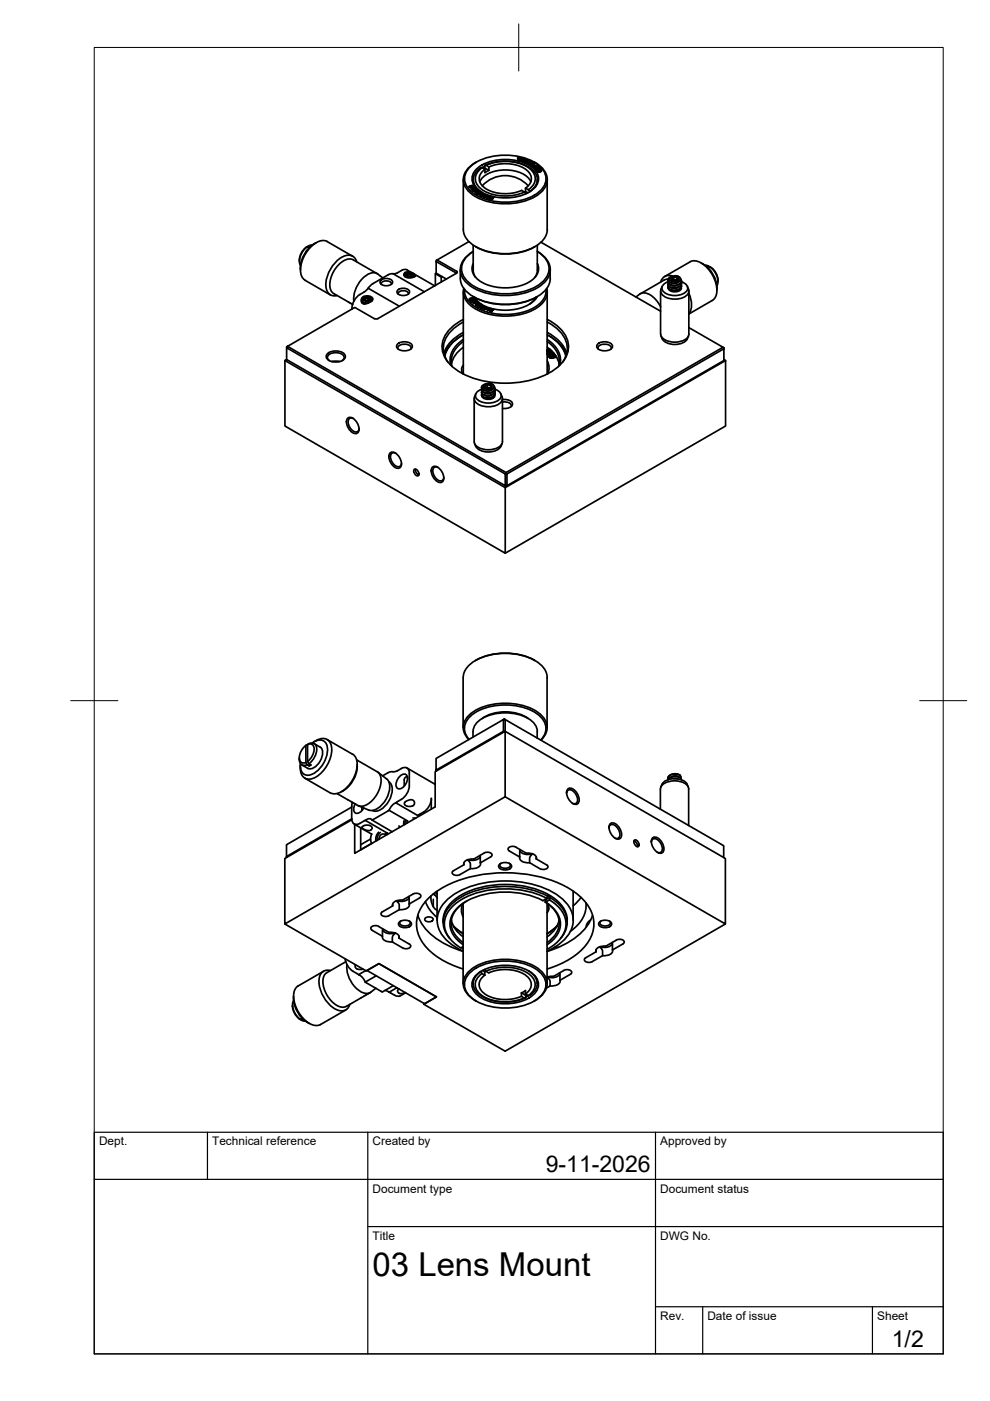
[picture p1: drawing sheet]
<svg xmlns="http://www.w3.org/2000/svg" width="210mm" height="297mm" viewBox="0 0 210 297" stroke-linecap="round" stroke-linejoin="round" font-family="sans-serif">
<defs><g id="words">
<text font-size="7" x="79" y="270.6">03 Lens Mount</text>
<g font-size="4.9">
<text x="115.7" y="248.5">9-11-2026</text>
<text x="189.1" y="285.7">1/2</text>
</g>
<g font-size="2.5">
<text x="21" y="242.9">Dept.</text>
<text x="45" y="242.9">Technical reference</text>
<text x="79" y="242.9">Created by</text>
<text x="140" y="242.9">Approved by</text>
<text x="79" y="252.8">Document type</text>
<text x="140" y="252.8">Document status</text>
<text x="79" y="262.9">Title</text>
<text x="140" y="262.9">DWG No.</text>
<text x="140" y="279.9">Rev.</text>
<text x="150" y="279.9">Date of issue</text>
<text x="186" y="279.9">Sheet</text>
</g>
</g></defs>
<!-- layer: Visible -->
<g fill="none" stroke="#000" stroke-width=".36">
<path d="M98.2 38.1v10.6a4.7 4.7 0 0 0 3.1 3.8 13.9 13.9 0 0 0 12.6-.5 4.3 4.3 0 0 0 2.1-3.3v-10.6M99.4 35.7a11.3 11.3 0 0 1 9.5-2.7 8.8 8.8 0 0 1 6.5 3.4 3.4 3.4 0 0 1-1.2 4.4 12.9 12.9 0 0 1-14.1 0 3.4 3.4 0 0 1-.7-5.1zM99.5 39.5l.8-.2 .2 .2-.8 .3zM99.8 39.7l-.2-.1 .5-.2 .3 .1-.6 .2M100.3 38.1l.2 .9 .3 .7M100.4 39.5l-.5 .2-.3-.1M100.4 39.5h.1M100.5 39.5l-.4-.1-.6 .2M100.7 39.8h-.1M100.7 39.8l.2 .3M100.7 39.9l-.8 .3M101 34.4a4.1 4.1 0 0 0-2.6 4.7 7 7 0 0 0 5.4 3.7 13.4 13.4 0 0 0 10.5-1.7 3.5 3.5 0 0 0 0-6.1l-1.1-.6"/>
<path d="M101.3 35.6a10.5 10.5 0 0 1 11.6 0 2.78 2.78 0 0 1 0 4.6 10.5 10.5 0 0 1-11.6 0 2.78 2.78 0 0 1 0-4.6zM101.7 38.5a5.7 5.7 0 0 1 5.4-2.5 5.7 5.7 0 0 1 5.4 2.5M102.2 35.5a2.56 2.56 0 0 0-.3 4.5 9.6 9.6 0 0 0 9.3 .7M102.2 35.5a2.73 2.73 0 0 0-1.9 2.4 3.1 3.1 0 0 0 1.9 2.9M102.2 35.5l.6 .4M102.3 39.4a6.5 6.5 0 0 1 9.7 0M102.8 35.1h.3l.6 .3M102.8 35.1v.5M102.8 35.6l.9 .5M102.8 35.2l-.6 .3M102.8 35.6l-.3 .1M102.8 35.1a10.4 10.4 0 0 1 9.9 .7 2.75 2.75 0 0 1-.3 4.8"/>
<path d="M102.8 35.9a2.32 2.32 0 0 0-1.2 2.2 2.32 2.32 0 0 0 1.6 2 8.7 8.7 0 0 0 7.4 .3M102.8 35.9v.7l.9-.5M103.1 35.1a9.7 9.7 0 0 1 9.2 .7 2.56 2.56 0 0 1-.3 4.4M103.7 35.4v.7M103.7 35.4a8.4 8.4 0 0 1 8 .7 2.2 2.2 0 0 1-.3 3.8M109.8 33.4l1.1 .2M109.8 33.4l1.1 .3-.2 .2M109.8 33.4l-.1 .1 .3 .1-.3 .4 .3-.4M109.8 33.4l-.1 .1M110.6 33.7l-.4 .4 .3 .1 .1-.2M110.6 33.7l-.4 .4M110.6 33.7l-.3-.1-.3 .5-.2-.1"/>
<path d="M110.7 34l.3 .1M110.7 33.9h.1M110.8 33.9l.3 .1M110.8 34.3l.2-.2-.2 .2 .2 .1M111.1 34l.2-.2zM111.2 34.1l.7-.1a.31 .31 0 0 1 .3 .4 .31 .31 0 0 1-.5 .2l-.4-.1zM111.2 34.1l.6-.1 .4 .3M111.2 34.1l-.1 .2M111.3 33.8h.1M111.3 33.8l.2 .1-.5 .5M111.3 33.8l.2 .1M111.4 34.3l.4 .1 .1-.1-.1-.2-.4 .3h.5"/>
<path d="M111.9 34.3v.1M112.2 34.6l-.3 .2-.1-.1 .6-.5-.6 .5M112.2 34.6l.1 .1M112.2 34.9l.8 .5M112.3 34.8l-.1 .1M112.3 34.7l-.1 .2M112.3 34.6l.2-.2 .2 .2M112.3 34.5l.2 .1-.2-.1M112.4 34.8l-.1 .1M112.4 34.8h.1M112.4 34.2l.4 .3zM112.4 35l.8-.3-.4 .4 .2 .1 .8-.1 .1 .1-.5 .5 .7-.3 .3 .4-.3 .1-.1 .3 .2 .1v-.3l.3-.1 .2 .4-.1 .1-.2-.3v.3l-.3 .1-.3-.3 .1-.2-.4-.1"/>
<path d="M112.4 35v.1M112.5 35l.5 .4M112.5 34.6h.2M112.5 34.7h.2M112.6 34.8h.1M112.7 34.6h.1M112.8 35l.2 .2M112.8 35.1l.2 .1M113 34.6l-.2-.1 .2 .2-.4 .1-.2 .2 .7-.4 .3 .2-.6 .3M113 35.4l.3 .1-.1 .1M113.1 35.4h-.2M113.1 35.4l.1 .1"/>
<path d="M113.1 35.4h-.1M113.1 35.4l.2 .1M113.1 35.6l.4 .4M113.2 35.6l.3 .3M113.2 35.5v.1M113.2 35.5l-.1 .1M113.3 34.8l-.5 .3M113.3 35.3h.3zM113.3 35.3l.1 .1M113.3 34.8l-.2-.2-.7 .4M113.4 35.4h.1M113.5 35.9l.3 .2-.1 .1"/>
<path d="M113.5 35.9l.4 .2M113.6 35.7l.1 .2M113.6 35.3l-.2 .2-.1-.2M113.6 35.3h.1M113.6 35.8h.1M113.7 35.9h.1M113.8 36.2l.1 .2h.4M113.8 36.2h.1M113.8 35.7l.1 .1M113.8 35.1l-.8 .1 .5-.1a.22 .22 0 0 1 .3 0 .22 .22 0 0 1 .1 .2l-.3 .3 .5-.2 .3 .3v.2l.3 .1a.19 .19 0 0 1 .1 .3 .21 .21 0 0 1-.4-.1v.2l-.4 .1-.3-.3M113.8 36.1l-.1 .1M113.8 35.1l.2 .2"/>
<path d="M113.8 35.7l-.2 .1M113.9 35.8v.1M113.9 35.8h-.3l.1 .1M113.9 35.7h.3M113.9 35.8l-.2 .1M113.9 35.6l.3 .1M113.9 35.2l-.5 .5M113.9 38.1v.2M113.9 38.2l-.1 .8-.3 .7M114 36.2l.1-.1v.2M114 36.2h.1M114 36l.1 .1"/>
<path d="M114.1 36.1l-.1 .1M114.1 35.6l-.2 .1M114.1 35.6l.1 .1M114.1 35.4l-.5 .2M114.1 35.4l.3 .2M114.1 36.2v.1M114.2 36.1v.2M114.2 36.1h.1M114.2 35.7l-.2 .1M114.2 35.9l-.2 .1M114.2 35.9l-.1 .2M114.3 35.9l-.3 .1"/>
<path d="M114.4 35.7l.1 .1M114.4 36.1l.1 .1M114.4 36.1h.1M114.4 35.8l-.1 .1M114.4 35.9l.4 .3M114.4 36.3l-.1 .2M114.4 36.3h.1M114.4 36.2v.1M114.5 36.1v.1M114.5 36.2l.1 .2 .1-.2M114.5 36.2h.1M114.5 36.1l.1 .1"/>
<path d="M114.7 36.2h.1M65.1 52.3a3.4 3.4 0 0 0-1.6 3.1M65.1 52.3l.4 .2M65.1 52.3a3.5 3.5 0 0 0-1.4 4M65.5 52.1l.3 .2M65.5 52.1l-.3 .3M66.2 51.9l-.7 .2M67 51.5a6.3 6.3 0 0 0-3.3 5.7M69.4 51.2l5.4 3.1M69.4 51.2a3.2 3.2 0 0 0-3.6 1.3 6.4 6.4 0 0 0-1.9 6.1l.8 .8 5.4 3.1M74.9 55.1l5.1 2.9M74.9 55.1a2.8 2.8 0 0 0-3.1 1.1 5.6 5.6 0 0 0-1.7 5.3l.7 .8"/>
<path d="M75.6 55.5a1.86 1.86 0 0 0-2.8-1.1 6.9 6.9 0 0 0-3.6 7 1.76 1.76 0 0 0 2.3 1.3M80.1 58.1l1.1 .8M80.1 58.1a2.4 2.4 0 0 0-2.9 .7 6.2 6.2 0 0 0-2.2 5.1M80.7 59.5a1.66 1.66 0 0 1 2.5 .3 1.55 1.55 0 0 1-2.6 0zM83.4 58l6.6 3.9M83.4 58.1l-1.1 .1-3.5 2.1-.7 .8M85.9 57.8l-.3 .5a1.64 1.64 0 0 0 2.3 .3l.2-.3-.7-.4M86 58l-.2 .4 .1 .3M86.1 58l.7-.3a.6 .6 0 0 1 .8 .7l-.8 .3a.6 .6 0 0 1-.7-.7zM86.1 58l-.4 .4M86.2 57.9l-.2 .1M86.3 57.2l5.9 3.4"/>
<path d="M86.3 57.2a1.18 1.18 0 0 0-1.2 .1 2.45 2.45 0 0 1-1.7 .7M86.4 58l.6-.1 .5 .3-.2 .3-.6 .1-.5-.3zM86.4 58l.1 .1-.2 .3M86.5 58.5v-.4h.5v.5M87 57.9v.2l.3 .2-.1 .2M87.2 57.8l-.6-.2-.7 .2 .1 .2 .4-.2M87.5 58.2l-.2 .1M87.6 58l.3 .4v.2v-.2M92.3 58l1.3 .7 .1-.1M92.5 57.9l-.2 .1v2.5M92.5 55.2l.2-.1-.2 .3zM93.6 58.7v1.1"/>
<path d="M96.6 58v-.2l-4.1-2.4v2.5l2.1 1.3M96.8 57.9l-16.7 9.7M97.6 57.2a5.1 5.1 0 0 0 3.3 6 14.9 14.9 0 0 0 13.4-.6 4.9 4.9 0 0 0 2.3-5.4M98.7 54.6l1.6-1.3a4 4 0 0 0-2.2 4.9 7.4 7.4 0 0 0 5.6 3.7 14 14 0 0 0 10.8-1.7 3.7 3.7 0 0 0 .3-6.3l-.9-.6a4.3 4.3 0 0 1 2.6 5 7.5 7.5 0 0 1-5.8 4 14.3 14.3 0 0 1-11.2-1.8 3.7 3.7 0 0 1-.8-5.9zM99.4 51.2l-6.7 3.9 4.1 2.4 .1 .1-.1 .3M99.9 40.2l.8-.3v-.1l.3 .3-.2-.1-.6 .2v.1zM100.2 40.2l.1 .1M100.2 40.5l1.2-.1-.6 .5 .5-.5zM100.3 57.3l.2 .8 .3 .7M100.3 52v5.3M100.3 55.9a2.81 2.81 0 0 0 1.2 3.5 10.6 10.6 0 0 0 11.3 0 2.81 2.81 0 0 0 1.1-3.5M100.8 52.3l.2 .1"/>
<path d="M101 41l.4 .2 .2-.1-.2-.3 .2-.1 .5 .2-.5-.1a.17 .17 0 0 0-.1 .2 .17 .17 0 0 0 .3 .1l-.4 .2zM101 52.4a13.5 13.5 0 0 0 12.2 0M101 41h.1M101 41l.4 .2M101.3 40.4l-.6 .5M101.4 40.4l-1.1 .1M101.5 40.9h.1M101.5 40.9l.2 .2M101.6 41.1l-.2 .1M101.9 41.3l.5-.2a.25 .25 0 0 1 .3 .3 .25 .25 0 0 1-.3 .2h-.4a.18 .18 0 0 1-.2-.1 .18 .18 0 0 1 .1-.2zM101.9 41.5h.1M102 40.8l-.3-.1-.3 .2"/>
<path d="M102 40.8l.1 .1M102.5 41.8l.5-.5h.2l-.5 .5 .6-.2v.4l.5-.4-.5 .5-.2-.1 .1-.3zM102.6 41.3l-.4 .3-.3-.1M102.6 41.3l-.4 .3-.3-.1 .4-.4 .3 .2M102.6 41.2v.1M102.7 41.3l-.4-.2-.5 .4M103.1 41.4l-.5 .4M103.2 41.7l-.1 .3M103.3 41.6l-.6 .2M103.3 41.6h.1M103.7 42.2h.6M103.8 41.6l-.5 .4"/>
<path d="M103.9 41.8v.1M103.9 41.8l.5-.1 .3 .2M103.9 41.8l.4-.1 .4 .1-.1 .1-.5-.1 .4 .4-.5 .1-.3-.1h.6l-.4-.3zM104 41.9l.3 .1M104 41.9h.1M104.3 42l.2 .1M104.3 42.2h.1M104.3 42.1v.1M110.6 40.4l.9 .7M111.4 40.6l-.2 .1M112.3 40.6l-.9-.7v.7l.5 .3M112.3 40.6h.1"/>
<path d="M113.4 52.3l-.2 .1M113.9 52v5.3M113.9 57.3l-.1 .8-.3 .7M114.7 51.4l25.4 14.6M140.8 59.4l-5.1 2.9M141.6 59.3l.2 .4 .5 .3M141.7 59.2l-.9 .2M141.7 59.4l.6 .5M142 59.1l.1 .3h-.4M142.4 58.7l-.6 .2-.1 .5M142.5 58.9a.8 .8 0 0 1 1.3 .3 .82 .82 0 0 1-1.4-.2zM142.6 58.6l-.3 .1-.3 .4"/>
<path d="M142.6 58.6a1.8 1.8 0 0 0-2.5 1.2M142.7 59.5h.8M142.8 58.7v.7M143.2 58.5l.6 .1a.71 .71 0 0 1 .4 .9 .71 .71 0 0 1-.8 .5h-1.1M143.2 58.5l-.6 .1M143.2 58.5a.67 .67 0 0 1 .8 .2 .67 .67 0 0 1 0 .8l-1 .3-.9-.4M143.5 59.4l-.8 .1M143.6 58.8v.6a.21 .21 0 0 0 .2-.2 .21 .21 0 0 0-.2-.2v-.2h-.4a.38 .38 0 0 0-.6 .2 .21 .21 0 0 0-.2 .2 .21 .21 0 0 0 .1 .2h.1M143.8 59.9l-.7 .2-.8-.1M144.3 59.1a.9 .9 0 0 1 0 1 .9 .9 0 0 1-.9 .4h-.7l-.7-.2a.49 .49 0 0 1-.3-.7M144.4 59.8l.1 .4-.3 .4-.9 .4-1.2-.1-.4-.3v-.5M144.5 59.5l-.3 .7-1 .4-1.2-.2-.3-.3-.1-.3"/>
<path d="M144.5 59.7a1.46 1.46 0 0 1 1.2 1.8 3.6 3.6 0 0 1-5.3 0 1.35 1.35 0 0 1 1.3-1.8M146.3 55.5a3.2 3.2 0 0 1 3.6 1.3 6.4 6.4 0 0 1 1.9 6l-.8 .9-5 2.9M146.3 55.5l-5.4 3.1M148.7 55.8a6.2 6.2 0 0 1 3.3 5.7M149.5 56.2l.7 .2M149.9 56.6l.3-.2 .3 .3M150.5 56.6l-.3 .2M150.5 56.6l.3 .2M150.6 56.6a3.5 3.5 0 0 1 1.4 4M150.8 56.8l1 1.1 .4 1v.8M60.8 76.2l-.4 .2v13.9l46.7 27v-13.9l-46.7-27M60.8 73.7l46.3 26.8v2.5l-46.3-26.8z"/>
<path d="M60.8 73.5l.2-.1-.2 .3zM69.4 75.1a2.69 2.69 0 0 1 3.8 .3 1.66 1.66 0 0 1-2 1.4 1.66 1.66 0 0 1-2-1.4zM69.8 76.5a.76 .76 0 0 1-.4-.8 .76 .76 0 0 1 .6-.6 2.41 2.41 0 0 1 2.9 .5l-.1 .6-.3 .3M70.3 76.7l1.1-.1 .7 .1M70.8 62.3l3.9 2.2M74.7 64.5h.1M76.8 63.6a.69 .69 0 0 0 .6 .8M76.8 64.2h.1M76.8 63.4a.87 .87 0 0 0 1.3 .8M76.8 63l.3-.1 .1 .2 .7-.2a.9 .9 0 0 1 1 .7l-.6 .6-1.2 .2-.4-.2-.1-.4zM77.1 63.2l.7-.3a.6 .6 0 0 1 .8 .7l-.8 .3a.6 .6 0 0 1-.7-.7zM77.1 62.9a1.48 1.48 0 0 1 2 .5l-.3 .4"/>
<path d="M77.2 63.1l-.4 .3M77.3 63.6l.2-.3v.4M77.4 63.2l.6-.1 .5 .2-.2 .4-.6 .1-.5-.3zM77.4 63.2l.1 .1h.5v.5M78 63.1v.2l.3 .2-.1 .2M78.1 61.1l6.6 3.8M78.1 61.1l-.7 .7a4.1 4.1 0 0 0-2.8 3.7M78.4 63.1l.5 .5M78.5 63.3l-.2 .2M79.4 67.6l-4.2-2.4-14.2 8.2 46.3 26.8 46-26.6-7.3-4.1M79.4 67.6h.7M80.8 60.3a1.12 1.12 0 0 1 1.7-.6l.3 .1 .2 .5"/>
<path d="M84.3 73a2.2 2.2 0 0 1 3.1 .3 1.45 1.45 0 0 1-1.9 1.1 1.28 1.28 0 0 1-1.4-1.1zM84.3 61.6a1.66 1.66 0 0 1 2.5 .3 1.55 1.55 0 0 1-2.6 0zM84.4 74a1.07 1.07 0 0 1 1.4-1 1.07 1.07 0 0 1 1.3 1M84.4 62.4a1.12 1.12 0 0 1 1.7-.7l.3 .2 .2 .5M95.4 73.3l-.7 1-.5 1M97.9 78.3l.2 .9M97.9 71.2a7.6 7.6 0 0 0-3.7 4M98.2 61.9v17.4M98.2 71a7.1 7.1 0 0 0-3.9 4.6M98.2 68.3a7.2 7.2 0 0 0-4.2 5.2 4.9 4.9 0 0 0 1 3.3M98.2 70.5a7.6 7.6 0 0 0-4.1 4.5M98.2 67.7a7.6 7.6 0 0 0-4.4 5.2 6.3 6.3 0 0 0 3.7 6 20.9 20.9 0 0 0 19.3 0 6.3 6.3 0 0 0 3.7-6 7.2 7.2 0 0 0-4.5-5.2"/>
<path d="M98.2 72.4a4.8 4.8 0 0 0-2.4 5.3M98.2 73.6l-1 1-.8 1-.7 1.6M98.2 72a5 5 0 0 0-2.6 5.4M98.2 77.4l-.3 .5v.5M98.3 61.1a3.9 3.9 0 0 0 2.3 4.3 13.5 13.5 0 0 0 13.8-.6 3.6 3.6 0 0 0 1.5-3.7M98.5 61.4a4.5 4.5 0 0 0 3.3 4.2 13.3 13.3 0 0 0 12.2-.8 3.8 3.8 0 0 0 1.8-3.4M99.5 63.4l.7-.2a.24 .24 0 0 1 .3 .2 .24 .24 0 0 1-.4 .2h-.4zM99.6 63.5h.1M99.6 63.5l.3-.2h.5l-.4 .3-.4-.1M99.9 63.8l.2-.1 .7 .1-.2-.3 .4 .4-.9-.1-.1 .2 .4 .1h-.4zM99.9 63.9l.1 .1M99.9 63.9h.1"/>
<path d="M100 64l.4 .1M100.3 64.4l.7-.5-.4 .4 .8-.1-.4 .4 .7-.1-.9 .3 .4-.5zM100.4 62.9l.2 .1M100.4 62.9a7.2 7.2 0 0 0 5.7 2.8 9.2 9.2 0 0 0 7.4-2.2l.4-.6M100.4 63.4l-.5 .2-.3-.1M100.5 63.3v.1M100.5 63.3l-.4-.1-.6 .3M100.5 63l.3 .5M100.6 63.6l.4 .3M100.6 63.1l.8 .9 .8 .6M100.8 63.8l-.8-.1-.1 .2M101 63.9l-.6 .5"/>
<path d="M101 64h.1M101.1 64.9l.6 .1-.2-.3 .3-.1 .4 .2-.1 .1-.1-.2h-.3l-.1 .1 .3 .2-.5 .1zM101.2 64.9v.1M101.2 64.9l.3 .2M101.2 64.3l-.4 .5M101.4 64.2l-.8 .1M101.5 64.8l.3-.2 .4 .2M101.6 64.8l.2 .2M101.6 64.8h.1M101.7 64.4v.1M101.7 64.4l-.7 .2M101.7 65l-.2 .1"/>
<path d="M102 65.1l.5-.2a.22 .22 0 0 1 .3 .2 .22 .22 0 0 1-.2 .2l-.4 .2a.21 .21 0 0 1-.3-.1 .21 .21 0 0 1 .1-.3zM102 65.3l.1 .1M102 65.3h.1M102.1 65.4a.22 .22 0 0 1-.1-.3 .22 .22 0 0 1 .3-.1h.3a.23 .23 0 0 1 .1 .3 .23 .23 0 0 1-.3 .1h-.3M102.1 64.8v.1M102.7 64.9l.1 .2M102.7 65h-.4l-.4 .3M102.7 65.1l-.3 .3h-.3M102.7 65.1h.1M103 65.1l-.2 .4 .7-.2v.5l.5-.3-.6 .4v-.5l-.8 .3zM103 65.1l-.4 .6M103 65.1l.1 .1"/>
<path d="M103.4 65.4v.5M103.5 65.3l-.7 .2M103.8 66h.4M103.9 65.4l.1 .1M103.9 65.4l-.4 .4M104.1 65.6l.3-.1 .2 .2-.4-.1 .2 .4-.4 .1-.2-.1h.4zM104.1 65.7h.1M104.1 65.7l.3 .3M104.2 66h.1M104.4 65.5l.2 .2M104.4 65.6l-.4 .1M112.3 64.4h.1"/>
<path d="M113.6 63.1l-1.2 1.3M113.7 63l-.2 .5M113.9 62.9a14.5 14.5 0 0 1-13.3 .1M116 74.8l1-.3 .3 .3v.3h-.4l-.2 .2 .1 .4h.3v-.5l.6 .1M116 74.2l.5-.1 .2 .1-.7 .6 .7-.6M116 74.3h.3l-.3 .2M116 61.9v17.4M116 72a5 5 0 0 1 2.7 5.4M116 72.4a4.8 4.8 0 0 1 2.4 5.3M116 73.6l1.6 1.4 .6 1.1 .3 1.1M116 68.3a7.2 7.2 0 0 1 4.3 5.2 4.9 4.9 0 0 1-1 3.3M116 70.5a7.6 7.6 0 0 1 4.2 4.5"/>
<path d="M116 71a7.1 7.1 0 0 1 4 4.6M116 75.2h.1M116 76.5l.4 1.4-.2 1.3M116.1 75.3l.4 .1-.1 .3 .5 .3 .4-.2 .1-.2 .2 .2 .3-.2M116.1 75.2l.5 .1-.2 .2 .2 .3 .5 .1M116.1 75.2l.5 .2M116.1 75.2l-.1-.1 .1 .1M116.2 75l.2 .2 .2-.2M116.2 75l.3-.1zM116.3 74.3l-.3 .2 .2-.2M116.3 74.3h.1M116.3 71.2a7.6 7.6 0 0 1 3.8 4"/>
<path d="M116.4 75.1h.1M116.4 75.6l.1 .1M116.5 75.4l-.1 .2M116.5 75.7l.2 .2h.4M116.5 74.9l.2 .1M116.5 74l-.5 .1M116.6 74.1l-.6 .1M116.6 75l-.2 .1M116.6 75l-.1-.1-.3 .1 .2 .1M116.6 75.1h-.2M116.6 75.1h.1M116.6 74.8l.4 .2"/>
<path d="M116.6 75l.1 .1M116.7 74.9h.1M116.7 74.8l.1 .1M116.8 74.3l-.6 .4 .8-.3M116.8 75.6l.1-.1 .1 .1M116.8 75.6l.1 .1-.1-.1M116.8 74.9l.2 .1M116.8 75h.2M116.8 75.6h.1M116.8 75.3l.2 .2v-.1M116.9 75.5l-.2 .1M116.9 74.8l-.2 .1"/>
<path d="M116.9 74.8l.1 .1M116.9 75.2l-.1 .1M116.9 75.1v.1M116.9 74.7l-.3 .1M116.9 74.7l.2 .2M117 75.6h.1M117 74.5l-.8 .2M117 74.9v.1zM117 75.5l.1 .1M117.1 74.9l-.1 .1M117.1 74.9h.1M117.1 75.2l-.3 .1"/>
<path d="M117.1 75.2l-.2 .3-.1-.2M117.1 75.2l-.2 .2M117.2 75.1h-.3M117.3 75.4l.3 .1M117.4 75.1l.2 .1M117.4 75.7l-.3 .2M117.4 75.4l.1 .1M117.4 75l-.2 .1M117.4 75h.1M117.4 75.4h.1M117.5 75.5l-.1-.1v.2M117.5 75.5l-.1 .2"/>
<path d="M117.5 75l-.1 .1 .2 .1M117.5 75.6l.1 .2M117.5 75h.1M117.5 75.5v.1M117.9 75.5l-.3 .3v-.4h-.2l-.1 .4-.2 .1M117.9 75.6l-.3 .2M117.9 75.5v.1M118.9 73.3l.2 .3M119.1 73.6l1 1.7M126.7 73a2.2 2.2 0 0 1 3.2 .3 1.45 1.45 0 0 1-2 1.1 1.28 1.28 0 0 1-1.4-1.1zM126.8 74a1.07 1.07 0 0 1 1.4-1 1.07 1.07 0 0 1 1.4 1M134.8 63a2.43 2.43 0 0 1 3.9 .2l1.4 1.9"/>
<path d="M140.1 61.7v9.1M140.1 70.8a2.29 2.29 0 0 0 2.3 1.7 3.6 3.6 0 0 0 3.6-1.3l.1-.4M140.1 71.2a2.93 2.93 0 0 0 3.6 1.8 2.65 2.65 0 0 0 2-1.2M140.2 61.3a1.73 1.73 0 0 0 1.7 2 3.8 3.8 0 0 0 4.1-1.2v-.8M140.4 60.7l-.3 .6M143.7 61.5l-.7 .2-.7-.2M143.7 61l-.6 .1-.8-.1M143.7 60.5l-.7 .1-.7-.1M144.4 60.4l.1 .3-.3 .4-1 .4-1.3-.2-.3-.3 .1-.4M144.5 61a1.55 1.55 0 0 1-2.4 .7l-.4-.6M144.5 60.6l-.3 .6-1 .4-1.1-.1-.4-.4-.1-.3M144.5 60.1l-.3 .6-1.1 .4-.9-.1-.5-.4-.1-.3"/>
<path d="M145.7 60.7l.3 .6M146 71.2l-.3 .6M146 61.7v9.1M146.1 62.2a4.5 4.5 0 0 1 0 4.3M153.3 73.6l.2 .1v.2zM153.5 76.2l.3 .2M73.7 88.7a1.54 1.54 0 0 1 2 1 1.54 1.54 0 0 1-.1 2.2 2.36 2.36 0 0 1-1.9-3.2zM74.9 88.7a.81 .81 0 0 0-1 .2 .81 .81 0 0 0 0 1 2 2 0 0 0 1.7 1.7l.5-.4v-.3M82.7 96a1.54 1.54 0 0 1 2 1 1.54 1.54 0 0 1-.1 2.3 2.36 2.36 0 0 1-1.9-3.3zM83.9 96.1a.81 .81 0 0 0-1 .2 .81 .81 0 0 0-.1 1 2 2 0 0 0 1.8 1.7l.4-.4 .1-.4M87.9 99.5a.92 .92 0 0 1 .8 1.4 .92 .92 0 0 1-.8-1.4zM88.1 99.5l.1 .7 .6 .5"/>
<path d="M91.7 99a1.54 1.54 0 0 1 2 1 1.54 1.54 0 0 1-.1 2.3 2.36 2.36 0 0 1-1.9-3.3zM92.9 99.1a.81 .81 0 0 0-1 .2 .81 .81 0 0 0-.1 1 2 2 0 0 0 1.8 1.7l.4-.4 .1-.4M100.5 84.5v9.1a2.29 2.29 0 0 0 2.4 1.7 3.6 3.6 0 0 0 3.6-1.3v-9.5M100.6 94.1l.3 .5M100.9 83.5a1.51 1.51 0 0 0 .9 2.4 4.4 4.4 0 0 0 4.4-.6 1.33 1.33 0 0 0 0-1.8M100.9 94.6a3.5 3.5 0 0 0 5.3 0M102.1 82.1l.1 .3 .5 .4M102.1 82.2l.6 .6M102.8 81.5l-.6 .4a.26 .26 0 0 0 0 .4 .26 .26 0 0 0 .4 0M102.9 81.7a.8 .8 0 0 1 1.4 .3 .82 .82 0 0 1-1.5-.2zM103.1 81.4a.72 .72 0 0 0-.6 .7l.1 .2M103.1 81.4l.7-.1 .7 .2a.74 .74 0 0 1 .2 .9 .74 .74 0 0 1-.9 .4h-1.1"/>
<path d="M103.3 81.5v.7M103.7 81.3a.67 .67 0 0 1 .8 .2 .67 .67 0 0 1 0 .8l-1 .3-.9-.4M104 82.3h-.9h.8M104 81.6v.6a.22 .22 0 0 0 .2-.1 .22 .22 0 0 0-.1-.3l-.1-.2h-.3a.44 .44 0 0 0-.7 .2h-.2l.2 .4M104.1 84.3l-.7 .2-.7-.2M104.1 83.8l-.5 .2-.9-.2M104.1 83.3l-.7 .1-.7-.1M104.2 82.7l-.6 .2-.9-.1M104.8 81.9v.1a.96 .96 0 0 1-1 1.3l-1.2-.2a.54 .54 0 0 1-.4-.7M104.9 83.2v.3l-.3 .5-1 .4-.6-.1-.7-.2-.2-.4 .1-.3M104.9 82.7v.3l-.3 .4-.9 .4h-.8l-.5-.2-.3-.3 .1-.4M104.9 83.8a1.55 1.55 0 0 1-2.3 .6l-.4-.5"/>
<path d="M104.9 83.4v.4l-.4 .3-.9 .3-1.1-.1-.3-.3-.1-.3M104.9 82.9v.4l-.4 .3-1 .3-1.1-.2-.3-.6M104.9 82.4v.3l-.4 .4-.9 .3-1.1-.2-.3-.2-.1-.4M104.9 82.5a1.46 1.46 0 0 1 1.3 1.8 3.6 3.6 0 0 1-5.3 0 1.35 1.35 0 0 1 1.2-1.8M106.4 94.1l-.2 .5M106.5 85.2a1.27 1.27 0 0 1 1.9 1M106.5 84.7l1.2 .1a.86 .86 0 0 1 1 .9 .86 .86 0 0 1-1 .8l-1.2 .1M107.1 103.4l46.7-27v13.9l-46.7 27M107.1 103h.4zM107.3 100.2l.2 .3h-.4zM107.5 100.5l46-26.6v2.5l-46 26.6zM64.9 158.1v3.6l.2 .4 .5 .3"/>
<path d="M64.9 158a2.94 2.94 0 0 0-1.2 3.5l.7 .3 .4-.1M65.2 158l-.3 .1M65.2 157.8a1.04 1.04 0 0 1 1.2 .3 1.04 1.04 0 0 1 .2 1.2l-.7 1.4-.7 .7M66.2 157.5a1.83 1.83 0 0 1 3.1 .6 5.9 5.9 0 0 1-3.5 6.2 1.63 1.63 0 0 1-2.1-1.7v-.7M66.6 157.7l1.3 .7a2.31 2.31 0 0 1 0 3 2.31 2.31 0 0 1-2.6 1.5l-1.3-.7M67 157l-.5 .3M67 157a2.03 2.03 0 0 1 2.4-.2 2.03 2.03 0 0 1 .9 2.1 7.2 7.2 0 0 1-4 6.2 1.94 1.94 0 0 1-2-.3 1.94 1.94 0 0 1-.6-2v-.5M69.4 156.8l5.4 3.1M74.8 159.9a3.2 3.2 0 0 1 .7 3.8 6.4 6.4 0 0 1-4.4 4.6l-1.1-.2M98.2 143.7v10.5M98.2 143.7a4.7 4.7 0 0 1 3.1-3.9 13.9 13.9 0 0 1 12.5 .5 4.3 4.3 0 0 1 2.2 3.4M99.4 156.8a3.4 3.4 0 0 1 .4-5.4 13.4 13.4 0 0 1 14.1-.5 3.6 3.6 0 0 1 .8 6"/>
<path d="M99.5 156.8a3.3 3.3 0 0 1 .6-5.2 12.8 12.8 0 0 1 14.2 .1 3.3 3.3 0 0 1 .3 5.2M100.3 155.1v1.2M100.3 155.1a3.9 3.9 0 0 1 2.8-3.2 10.4 10.4 0 0 1 9.5 .8 3 3 0 0 1 1.3 2.4M100.8 140a13.4 13.4 0 0 1 12.6 0M102.2 152.3a9.2 9.2 0 0 1 9.8 0M106.7 152.6h.4zM107.1 155.1l46.7 26.9v13.9l-46.7-27M107.1 155.1v-2.5l46.3 26.7v2.5M107.1 155.1h-.4l.1 .1M113.9 155.1v1.4M116 143.7v10.5M63.5 160.7a1.2 1.2 0 0 0 .3 1.3 1.2 1.2 0 0 0 1.3 .1"/>
<path d="M64.6 165l5.4 3.1M65.5 161.9a3.5 3.5 0 0 0 1.4-3.9 1.13 1.13 0 0 0-1.7-.2v3.7l.3 .4 .4 .3-.3 .2M65.6 162v.4M71.5 168.3l4.3 2.5M74.6 171.1l-13.9 8v2.5l13.9-8M74.6 173.6a1.04 1.04 0 0 0 .5 1.1 1.04 1.04 0 0 0 1.2-.1l.8-.5M74.6 173.8l-14.2 8.2v13.9l46.7-27v-13.8l-14.8 8.5v7.5l-17.1 9.8v-6.1M74.7 170.1l-.1 3.5M75.1 174.7l3.7 2.2M75.3 170.4a1.52 1.52 0 0 0 .1 2 1.52 1.52 0 0 0 1.7-1.1M75.6 161.1l4.3 2.5M75.7 162.1a6.4 6.4 0 0 1-3.3 5.8"/>
<path d="M76.5 175.5v4.7M76.7 171.1v.7M77.1 174.1l.4-.2 4.6 2.7M77.5 173.9a.96 .96 0 0 1 1.4 0l4.2 2.4M78.6 177.9l-2.1 1.2M78.7 176l.2-.5a1.45 1.45 0 0 0-2.1-.2v.2l.7 .5 .5 .1 .7-.1M78.8 178.8l-2.3 1.4M78.8 176.8a2.19 2.19 0 0 0 0 2.1M79.1 173.8l-.2 .1M80 163.6a2.8 2.8 0 0 1 .6 3.3 5.6 5.6 0 0 1-3.8 4l-1-.1M80.1 163.7l1.9 1.4M80.3 176.5l-.6 1v.8"/>
<path d="M80.7 176.5a1.78 1.78 0 0 0-.7 1.7M81.2 176.8a1.07 1.07 0 0 0-.9 1.2M81.3 176.8l.9 .1M81.7 176.9l.5-.3-.3 .3M82 165.1a3.1 3.1 0 0 1 .2 3.6 4.7 4.7 0 0 1-3.5 3.1l-2.7-1M82.5 165.8a2.71 2.71 0 0 1 .3 3.3 4.2 4.2 0 0 1-3.4 2.9l-.4-.2M82.5 171.8l4 2.3M83.3 163.6h-.2a3.3 3.3 0 0 0-2 .9M83.4 163.6a2.43 2.43 0 0 0 1.7-.7 1.04 1.04 0 0 1 1.2-.1 1.04 1.04 0 0 1 .5 1.1M83.9 170.2l4.7 2.7M83.9 170.2l-.6 .4-.8 1.2-3.4 2M84.6 175.1l.1 .3"/>
<path d="M84.8 164.6a.9 .9 0 0 1 1.5 0 2.23 2.23 0 0 1-1.8 2.6 1.49 1.49 0 0 1 0-2.2zM85.1 169.5l-1.2 .7M85.7 174l-.1 .9M85.9 170l1-.4 .7 .1 .3 .6-.4 .6M85.9 174v.8M86 170l-.3 .4a1.32 1.32 0 0 0 1.8 .5M86.3 162.8l6 3.5M86.3 174.2v.3M86.4 164.7l-.4 .1-.3 .3v1.6M86.8 163.9a6.2 6.2 0 0 1-.5 4.3l-1.2 1.3M87.5 173.4l.6 .1M89.8 172.2l-1.2 .7h.6"/>
<path d="M91.4 169.3v2.2M91.5 169.3a3.7 3.7 0 0 1-1.7 2.9M92.3 166.1l-.2 .1M92.5 160.8l14.2-8.2v2.5l-14.2 8.2zM92.5 163.3v.2M109.4 179.6l2.2 1.3M109.4 179.6a1.16 1.16 0 0 0-1.7 .4l.3 .4M120.1 168.2a.81 .81 0 0 1 .7-.8 .81 .81 0 0 1 .9 .5 2 2 0 0 1 .6 2.3l-.6 .2-.3-.1M120.4 167.3a1.54 1.54 0 0 1 2 1 1.54 1.54 0 0 1-.1 2.2 2.36 2.36 0 0 1-1.9-3.2zM129.1 175.5a.81 .81 0 0 1 .7-.7 .81 .81 0 0 1 .9 .4 2 2 0 0 1 .5 2.4l-.5 .2-.4-.1M129.4 174.6a1.54 1.54 0 0 1 2 1 1.54 1.54 0 0 1-.1 2.3 2.36 2.36 0 0 1-1.9-3.3zM134.4 178.3l.6 .5 .1 .7"/>
<path d="M134.6 178.1a.92 .92 0 0 1 .7 1.4 .92 .92 0 0 1-.7-1.4zM138.1 178.5a.81 .81 0 0 1 .7-.7 .81 .81 0 0 1 .9 .4 2 2 0 0 1 .5 2.4l-.5 .2-.4-.1M138.4 177.7a1.54 1.54 0 0 1 2 .9 1.54 1.54 0 0 1-.2 2.3 2.36 2.36 0 0 1-1.8-3.2zM140 171.6v-4.3a2.29 2.29 0 0 1 2.3-1.7 3.6 3.6 0 0 1 3.6 1.3l.1 8.1M140.1 166.9a2.93 2.93 0 0 1 3.5-1.8 2.33 2.33 0 0 1 2.3 1.8M142.7 165.1h1M143.2 165.1h.2M143.3 164l-1.3 .3-.3 .4-.1 .4M143.3 164l.9 .4M143.8 164.7l-.8-.2-.6 .2M144.3 165l.1-.4-.2-.2-1.2-.3-1.1 .4-.3 .4v.4l.7-.6 .9-.1 .9 .2 .3 .2v.3l-.2-.4-.8-.3-.9 .1-.8 .6M60.4 195.9l17.2 10 2.7-1.6 12.2 7.1-2.6 1.5"/>
<path d="M60.8 181.7l-.1-.1v.2M78.9 197.2l2.2 1.3M78.9 197.2l-.3-.4a1.16 1.16 0 0 1 1.7-.4l2.2 1.3M81.1 193.3l-.3 .4a1.16 1.16 0 0 0 1.7 .4M81.1 198.5a1.13 1.13 0 0 0 1.2 1.2h.9M81.1 197.2a2.32 2.32 0 0 0 2.7 .6M81.2 196.9l-.1 1.6M82.5 197.7l1.3 .1a1 1 0 0 1 .8 1.1M83.2 191.7v.4l-2.2 1.2M83.8 197.9l-.5 .5-.1 1.3 2.2 1.3a1.16 1.16 0 0 0 1.7-.4l-.3-.4M84 191l.6 .7v1.2l-2.2 1.2M84.6 195.6a1.71 1.71 0 0 1 2.6 .3 1.6 1.6 0 0 1-2.7 0z"/>
<path d="M84.6 198.5v.4l2.2 1.3M85 195.3l-.3 .4a1.36 1.36 0 0 0 2.3 0l-.3-.4M86.8 190.3a2.32 2.32 0 0 1-2.7 .7M86.8 191.7a1.13 1.13 0 0 1-1.3 1.1l-.8 .1M87.5 189.6l-2.1 1.2-1.3 .2a1 1 0 0 0-.8 1.1M87.6 189.6a1.16 1.16 0 0 1 1.6 .4l-.3 .4-2.2 1.3v-1.6M88.6 194a11.1 11.1 0 0 0 5.8 6.2l3.8 1.5M90.1 194.7a1.12 1.12 0 0 1 1.7 .2 1.04 1.04 0 0 1-1.8 0zM90.2 191.1l.8 1.6 1.7 1.8M91.4 189.9v.9l.3 1.1 .5 .8 .5 .3M91.8 189.6l.9 .7M91.9 190.7v1.5"/>
<path d="M92.3 189.2l.4 .4M92.7 188.9v6.2M93.9 195.1v.4M94 195.1a6.3 6.3 0 0 1 3.3-5 20.3 20.3 0 0 1 19.6 0 6.1 6.1 0 0 1 3.3 5.4M95.1 198.7l.2 .3M95.7 195.1l.3 1.1 .7 1 1.5 1.4M96.1 196.3l2.1 1.7M96.2 196.5l1.9 1.4M98.1 197.9l.1 .1M98.1 191.6l-.3 1.4 .4 1.4M98.2 191.5v17M98.3 183v.4l-2.1 1.2-.3 .4a1.16 1.16 0 0 0 1.6 .4l2.2-1.2"/>
<path d="M98.9 191.1a5.3 5.3 0 0 0-3.1 5.6 5.8 5.8 0 0 0 2.4 3.2M99.1 182.3l.6 .7v1.2M101.8 181.6a2.32 2.32 0 0 1-2.6 .7M101.9 183a1.13 1.13 0 0 1-1.3 1.1l-.8 .1M102.6 180.9l-2.1 1.2-1.3 .2a1 1 0 0 0-.8 1.1M102.7 180.9a1.16 1.16 0 0 1 1.6 .4l-.3 .4-2.2 1.3v-1.6M105.8 183.4a1.71 1.71 0 0 1 2.7 .3 1.6 1.6 0 0 1-2.8 0zM106.2 183l-.2 .5a1.36 1.36 0 0 0 2.2 0l-.2-.5M108 180.4l2.2 1.3M110.2 181.7a1.13 1.13 0 0 0 1.2 1.2h.9M110.2 180.4a2.32 2.32 0 0 0 2.7 .6M110.3 180.1l-.1 1.6"/>
<path d="M111.6 180.9l1.3 .1a1 1 0 0 1 .8 1.1M112.9 181l-.5 .7-.1 1.2 2.2 1.3a1.16 1.16 0 0 0 1.7-.4l-.3-.4M113.7 181.7v.4M113.7 182.1l2.2 1.3M115.1 191a18 18 0 0 0-17.1 .7 4.7 4.7 0 0 0-1.4 7.1l1.6 1.5M115.6 190.8v.5M115.6 190.8h.1M115.6 191.3h.1M115.7 191.3a5.1 5.1 0 0 1 2.7 5.5 5.9 5.9 0 0 1-2.4 3.1M115.7 190.8l-.1-.1 .1 .2M115.7 191.3a5.3 5.3 0 0 1 3 5.8 6.2 6.2 0 0 1-2.7 3.2M116 190.5a20.3 20.3 0 0 0-18 .1 6.1 6.1 0 0 0-3.7 6.1 6.6 6.6 0 0 0 3.4 4.3l.5-.3"/>
<path d="M116 191.5v17M116.1 191.6l.3 1M116.1 189.9l-.2 .6-.8 .5M116.1 190a20.5 20.5 0 0 0-18.9 .5 5.6 5.6 0 0 0-3 6.4l.9 1.7M116.1 189.9l.6 .3M116.3 192.6v.5l-.3 .4M116.5 190.8l.2-.6-1 .6v.5M116.5 190.8l-.8 .5M116.5 190.8a6.1 6.1 0 0 1 3.5 5.7 6.9 6.9 0 0 1-4 4.8M116.7 190.3a6 6 0 0 1 3.5 6l-.6 1.6-.5 .7M118 196.5l-2 1.5M118.1 196.3l-2.1 1.7"/>
<path d="M118.5 195.1l-.3 1.1-.7 1-1.5 1.4M119.1 198.7l-.2 .3M121.5 188.9v6.2M123.2 190.3l-1.7 1.7M124.2 191.4a6.5 6.5 0 0 1-3.3 6.1M125.2 195.1l-.8 .8-.1 .6M125.6 194a11.1 11.1 0 0 1-5.8 6.2l-3.8 1.5M127 195.6a1.71 1.71 0 0 1 2.7 .3 1.6 1.6 0 0 1-2.8 0zM127.4 195.3l-.2 .4a1.36 1.36 0 0 0 2.2 0l-.2-.4M129.8 199.8l.1 1.6M130.7 199.3l-2.2 1.3-1.3 .1a1 1 0 0 0-.8 1.1M130.7 199.3a1.16 1.16 0 0 1 1.7 .4l-.3 .4"/>
<path d="M153.8 195.9l-46.7 27-17.2-10v-.2M62 213.1l.1 .7 .3 1 1 1.2M62.2 211.7a6.4 6.4 0 0 0 2.9 5M62.2 211.2v.5M62.3 212.2a3.5 3.5 0 0 0 1.4 3.9M63.2 209a3.2 3.2 0 0 0-.7 3.8 6.4 6.4 0 0 0 4.3 4.6l1.2-.2M63.8 216.1l.2 .3 .3-.2M64 216.3l.8 .2M64.1 215.9l-.4 .2-.3-.1M65.1 216.7l.5 .3M68.6 205.9l-5.4 3.1M70 205.8a1.86 1.86 0 0 0-2.4 1.9 6.9 6.9 0 0 0 4.4 6.6 1.76 1.76 0 0 0 2.2-1.4"/>
<path d="M73.2 203.3a4.4 4.4 0 0 0 2.8 3.4M73.3 203.9l-4 2.3a2.8 2.8 0 0 0-.6 3.3 5.6 5.6 0 0 0 3.8 4l1-.1 5-3M73.3 214.1l-5.4 3.1M73.6 204.5a6 6 0 0 0 3.7 6.1 2.33 2.33 0 0 0 2.4-1.1M75.3 204.5a.73 .73 0 0 0 .4 1M75.7 205.4l.6 .2 .7-.1M76 206.6l.7 .5 .7 1.1M77.5 208.2l3.6 2.1 2.3-1.3M77.5 205.8l-1.5 .9M77.8 205.8l2.5-1.5 12.2 7.1-2.5 1.4zM77.8 205.7v.1M79.8 206.9l-2.4 1.3"/>
<path d="M81.6 210l.9 .4M82.5 210.4l.3 .1a2.1 2.1 0 0 0 2.1 .6l1.1-.6M84.2 209.4l-1.7 1M84.6 209.7a.51 .51 0 0 0-.3 .5 .51 .51 0 0 0 .4 .4l.6 .1 .6-.3M98 200.8l.1 .1M98.2 200.8v.4M98.2 201.7a8.9 8.9 0 0 1-5.4-5.6 6.6 6.6 0 0 1 3.7-6.7 22.3 22.3 0 0 1 21.2 0 6.6 6.6 0 0 1 3.7 6.7 8.4 8.4 0 0 1-5.4 5.6M98.2 205.5a15.3 15.3 0 0 1-8.9-6.2 6.9 6.9 0 0 1 1.5-8.8 21.7 21.7 0 0 1 12.9-5.3 27.5 27.5 0 0 1 17.9 3.8 8.6 8.6 0 0 1 4.3 7.3 9.7 9.7 0 0 1-5.5 7.3l-2.8 1.3-1.6 .6M99.4 206.5a11.3 11.3 0 0 1 9.5-2.6 8.8 8.8 0 0 1 6.5 3.3 3.4 3.4 0 0 1-1.3 4.4 12.9 12.9 0 0 1-14 0 3.4 3.4 0 0 1-.7-5.1zM100.3 208.4v.1M100.8 206.9l-.4 .7-.1 .8M101.3 206.4a10.5 10.5 0 0 1 11.6 0 2.78 2.78 0 0 1 0 4.7 10.5 10.5 0 0 1-11.6 0 2.78 2.78 0 0 1 0-4.7z"/>
<path d="M102.2 206.4l-.3-.4a2.75 2.75 0 0 0-.3 4.8 10.3 10.3 0 0 0 9.9 .7M102.2 206.4a2.56 2.56 0 0 0-.3 4.5 9.6 9.6 0 0 0 9.3 .7M102.3 205.8l.5 .2M102.7 205.6l.3 .3 .6 .4M102.8 206v.8l-.6-.4M102.8 206.7a2.32 2.32 0 0 0-1.2 2.3 2.32 2.32 0 0 0 1.6 2 8.7 8.7 0 0 0 7.4 .2M103 205.9l-.2 .1M103.1 205.9a9.7 9.7 0 0 1 9.2 .7 2.56 2.56 0 0 1-.3 4.5M103.6 206.3a8.4 8.4 0 0 1 8.1 .7 2.2 2.2 0 0 1-.3 3.7M110.6 211.3l.5 .3h.4M110.6 210.5v.8M110.6 210.5l.9 .5"/>
<path d="M110.6 210.5l.8-.5v.8M111.5 211v.6M111.7 210.9l-.2 .1M112 205.8a2.88 2.88 0 0 1 1.5 4.1l-1.2 1.2h-.3l-.6-.3M112.1 211.1l-.6 .3M113.4 212.2l-.2 .1M113.4 212.2a4 4 0 0 0 2.4-4.7 7 7 0 0 0-5.3-3.7 13.4 13.4 0 0 0-10.5 1.7 3.5 3.5 0 0 0 0 6.1l1 .7M113.4 206.9l.4 .7 .1 .8M113.9 208.4v.1M116 207.2l.5 .6 .1 1.2M116.6 209l-.8 .5M117.7 200.7l.7 .2"/>
<path d="M118.7 206.3v1.5M118.7 206.5a2.32 2.32 0 0 1-2.7 .6M118.7 207.8a1.13 1.13 0 0 1-1.2 1.2h-.9M120.9 206.6l-2.2 1.2M120.9 206.6l.3-.4a1.15 1.15 0 0 0-1.7-.4l-2.2 1.2-1.3 .2M126.4 201.8l-2.2 1.3M126.4 201.4v.4M127.1 200.8l.6 .5 .1 1.3-2.2 1.3a1.16 1.16 0 0 1-1.7-.4l.3-.4M129.8 200.1a2.32 2.32 0 0 1-2.6 .6M129.9 201.4a1.13 1.13 0 0 1-1.3 1.2h-.8M132.1 200.1l-2.2 1.3"/>
</g>
<g fill="#000">
<circle cx="87.9" cy="58.6" r=".18"/>
<circle cx="101.9" cy="206" r=".18"/>
</g>
<!-- layer: BORDER -->
<path d="M20 10.1h180v276.9h-180zM110 5.1v10M15 148.6h10M195 148.6h10" fill="none" stroke="#000" stroke-width=".21"/>
<!-- layer: TITLEBLOCK -->
<path d="M20 240.1h180v46.9h-180zM20 250h180M44 240.1v9.9M78 240.1v46.9M139 240.1v46.9M78 260.1h122M139 277.1h61M149 277.1v9.9M185 277.1v9.9" fill="none" stroke="#000" stroke-width=".25"/>
<use href="#words"/>
</svg>
